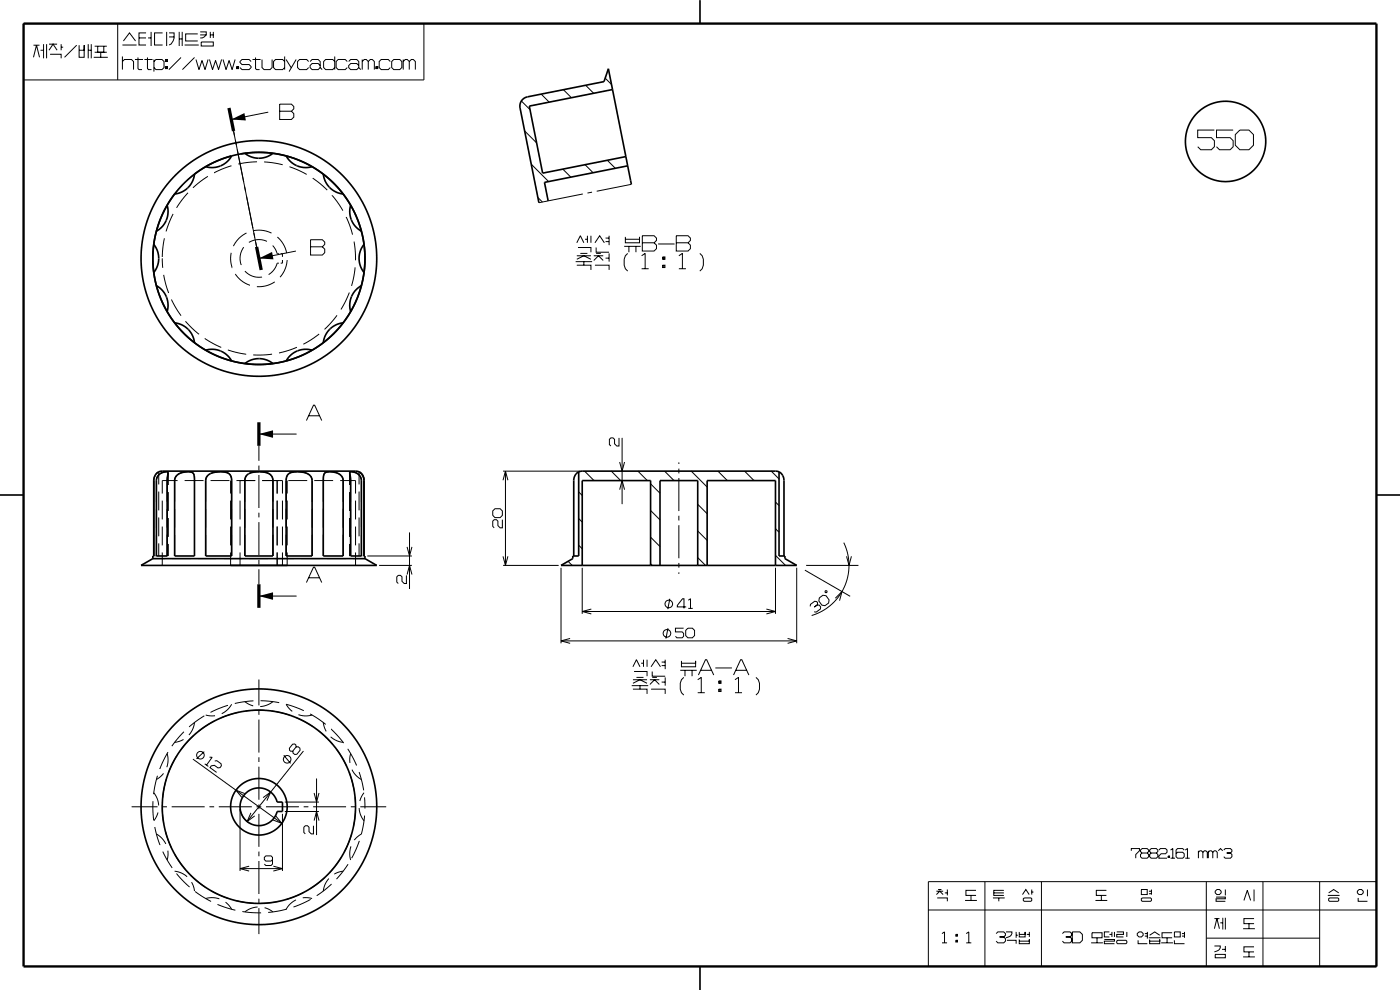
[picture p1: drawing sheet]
<svg xmlns="http://www.w3.org/2000/svg" width="297mm" height="210mm" viewBox="0 0 297 210" stroke-linecap="round" stroke-linejoin="round" font-family="sans-serif">
<g fill="none" stroke="#000" stroke-width=".21">
<path d="M5 5h84.9v12h-84.9zM7.1 12.2l.6-2.6 .7 2.6M7.1 9.6h1.3M8.6 10.7h.6M9.2 9.4v3M9.9 9.4v3M10.4 10.7l.9-1.3 .8 1.3M10.4 9.4h1.7M10.6 11.5h2.4v.9M13 9.4v1.3M13 10h.4M16.3 9.6l-2.6 2.6"/>
<path d="M16.8 9.6v2.6h1.1v-2.6v1.1h-1.1M18.7 10.7h.7M18.7 9.4v3M19.4 9.4v3M19.9 12.2h3M20.1 9.8h2.6M20.1 11.1h2.6M20.7 9.8v1.3h1.3v-1.3M21.4 11.1v1.1M25 5v12M26 13l.4-.4h1.5l.4 .4v1.8M26 9.5h3"/>
<path d="M26 12v2.8M26.2 8.7l1.3-1.7 1.3 1.7M28.6 12.6h1.7M29.3 12.2v2.3l.2 .3h.6M29.5 8.1h1.5M30.6 12.6h1.8M31 7h-1.5v2.5h1.5M31.3 12.2v2.3l.2 .3h.6M31.4 8.1h.7M32.1 6.8v3M32.7 13l.4-.4h1.3l.4 .4v1.3l-.4 .5h-1.3l-.4-.5M32.7 12.6v2.6"/>
<path d="M34.5 7h-1.7v2.5h1.7M35.1 14.1h.4v.4h-.4zM35.1 12.6h.4v.4h-.4zM35.3 12.6v.4M35.3 14.1v.4M35.4 6.8v3M35.9 7h1a2.26 2.26 0 0 1-1 2.5M35.9 7.8h1M38 6.8v3M38 8.3h.7M38.4 12.2l-2.6 2.6M38.7 6.8v3"/>
<path d="M39.2 9.5h3M41.3 12.2l-2.6 2.6M41.6 12.6l.6 2.2 .7-2 .6 2 .6-2.2M42 7.2h-2.6v1.5h2.6M42.5 6.8h1.3a1.12 1.12 0 0 1-1.3 1.3M42.5 7.4h1.3M42.7 8.9h2.6v.9h-2.6zM44.4 12.6l.7 2.2 .6-2 .7 2 .6-2.2M44.6 6.8v1.3M44.6 7.4h.7M45.3 6.8v1.3M47.3 12.6l.7 2.2 .6-2 .6 2 .7-2.2"/>
<path d="M50.2 14.1h.4v.4h-.4zM50.4 14.1v.4M53.3 13l-.5-.4h-1.5l-.4 .4v.3l.4 .4h1.5l.5 .4v.2l-.5 .5h-1.5l-.4-.5M53.6 12.6h1.7M54.2 12.2v2.3l.2 .3h.7M55.6 12.6v1.7l.4 .5h1.3l.4-.5v-1.7M60.4 13l-.4-.4h-1.5l-.5 .4v1.3l.5 .5h1.5l.4-.5M60.4 12v2.8M60.7 12.6l1.1 1.7M62.8 12.6l-1.5 2.6M65.5 13l-.4-.4h-1.5l-.5 .4v1.3l.5 .5h1.5l.4-.5M65.8 13l.4-.4h1.3l.4 .4v1.3l.5 .5"/>
<path d="M67.9 13.9l-.4-.4h-1.3l-.4 .4v.4l.4 .5h1.3l.4-.5M71 13l-.4-.4h-1.5l-.4 .4v1.3l.4 .5h1.5l.4-.5M71 12v2.8M73.7 13l-.5-.4h-1.5l-.4 .4v1.3l.4 .5h1.5l.5-.5M74 13l.4-.4h1.3l.4 .4v1.3l.4 .5M76.1 13.9l-.4-.4h-1.3l-.4 .4v.4l.4 .5h1.3l.4-.5M76.8 13l.5-.4h.4l.4 .4v1.8M76.8 12.6v2.2M78.1 13l.5-.4h.4l.4 .4v1.8M79.7 14.1h.4v.4h-.4zM79.9 14.1v.4M82.8 13l-.4-.4h-1.5l-.5 .4v1.3l.5 .5h1.5l.4-.5"/>
<path d="M83.5 12.6h1.3l.4 .4v1.3l-.4 .5h-1.3l-.4-.5v-1.3zM85.5 13l.5-.4h.4l.4 .4v1.8M85.5 12.6v2.2M86.8 13l.5-.4h.4l.4 .4v1.8M114.8 20l1.7 1.7M119.5 19l1.7 1.7M124.2 18.1l1.7 1.7M128.4 16.6l1.3 1.3M38.7 39.3l-1.7 1.9M41.3 36.9l-1.6 1.3M44.1 37.4l-3.2 2.4M49.1 35.2l-3.7 1.5"/>
<path d="M49.9 29.8l.2 1M51.9 39.6l.2 1M54.5 34.3l-3.9 .5M56 34.3l4 .6M56.9 23.8l-7.8 1.6 5.8 29.4 7.9-1.5M59.3 23.6h2.5l.5-.5v-.5l-.5-.5h-2.5v3.2h2.5l.5-.5v-.7l-.5-.5M61.4 35.4l3.7 1.6M66.3 37.8l3.1 2.5M110.6 21.4l1.8 1.9M111.3 27.8l2.5 2.5M112.7 34.8l3.7 3.7M119.4 35.9l1.7 1.7"/>
<path d="M124.1 34.9l1.7 1.7M128.8 34l1.7 1.7M133.9 39.1l-7.3 1.5M257.6 27.6h-3.5v1.6h2.9l.6 .6v1.3l-.6 .7h-2.3l-.6-.7M261.6 27.6h-3.5v1.6h2.9l.6 .6v1.3l-.6 .7h-2.3l-.6-.7M263 27.6h2l.9 1v2.2l-.9 1h-2l-.9-1v-2.2zM34.4 54.8l.1 2M34.7 58.3l1.1 3.9M34.9 50.5l-.5 4M36.7 45.4l-1.5 3.7M39.9 40.9l-2.4 3.2M49 53.6l-.1 1.5 .4 1.7"/>
<path d="M49.9 58.1a6 6 0 0 0 3.1 2.4M51.7 52.4a4 4 0 0 0-.5 3.8M52 57.5a4 4 0 0 0 3.6 1.3M52.3 41.6l1.4 6.8M52.3 49.4a6 6 0 0 0-2.8 2.8M53.7 48.9a6 6 0 0 1 3.9 .5M53.8 49.4l.2 1M54.2 51.4l.2 1M56.6 51.2a4 4 0 0 0-3.8 .2M57.8 52.1l.6 .8 .4 .9h.4M58.3 59.8a6 6 0 0 1-3.8 1M58.8 50.3a6 6 0 0 1 2 3.4"/>
<path d="M59.2 55.8h-.4l-.7 1.5-1.1 .9M59.5 53.8h.4v.7M59.9 55.2v.6h-.4M60.9 55.2a6 6 0 0 1-1.5 3.6M65.9 52.4h2.5l.5-.5v-.5l-.5-.5h-2.5v3.2h2.5l.5-.5v-.7l-.5-.5M70.4 41.4l2.3 3.3M73.4 46l1.4 3.8M75.1 51.2l.3 4M75.3 56.7l-.7 3.9M114.1 41.9l1 1M122.1 55.5h3.5M122.4 51.5l.7-1.5 .8 1.5"/>
<path d="M122.4 56.3h3v1M122.4 55l1.5-.7 1.5 .7M122.4 54.3h3M122.6 52.5h2.8v1M123.1 53.8h1.5M123.6 41.1l-9.3 1.9M123.9 55.5v.8M124.1 50.8h.5M124.6 50v1.5M125.4 50v1.5M125.6 40.8l-1 .2M126 55.3l1-1 1 1"/>
<path d="M126 54.3h2M126.2 51.5l1-1.5 1 1.5M126.2 56.3h3v1M126.5 52.5v1h2.7M126.5 53.8h1M128.5 50.5h.7M128.5 51.3h.7M128.5 54.8h.7M129.2 50v2M129.2 53.8v1.7M132.4 52.3h3.5M132.7 50.3v1.2h3v-1.2v.5h-3"/>
<path d="M133.2 53.8a2.54 2.54 0 0 0 0 3.7M133.4 52.3v1.2M134.9 52.3v1.2M136.1 54.3l.8-.5v3.2M136.1 57h1.5M136.3 51.5h2.5l.5-.5v-.5l-.5-.5h-2.5v3.3h2.5l.5-.5v-.8l-.5-.5M139.6 51.8h3.5M140.6 56.3h.5v.5h-.5zM140.6 54.5h.5v.5h-.5zM140.8 54.5v.5M140.8 56.3v.5M143.5 51.5h2.5l.5-.5v-.5l-.5-.5h-2.5v3.3h2.5l.5-.5v-.8l-.5-.5"/>
<path d="M144 57h1.5M144 54.3l.8-.5v3.2M148.5 53.8a2.53 2.53 0 0 1 0 3.7M36.4 63.5l2 3.5M39.3 68.1l2.9 2.8M43.4 71.8l3.5 1.9M48.3 74.2l3.9 .9M57.7 75.1l-4 .2M63 73.7l-3.8 1.2M67.7 70.8l-3.3 2.2M71.5 66.9l-2.7 3M74.1 62.1l-1.8 3.5"/>
<path d="M54.9 94.6v3.2M54.9 98.8v1M54.9 92.1h8M65 89.2l1.5-3.3h.3l1.5 3.3M65.5 88.2h2.3M106.7 99.9h16.3M107.2 99.9v20M124 99.9l2 2M129.7 99.9l2 2M131.3 92.9v1.7h-.5l-.4-.5v-.9l-.3-.3h-.5l-.3 .3v1.1l.3 .3M131.5 98l.5 1.9 .5-1.9M132 92.9v14"/>
<path d="M135.3 99.9l2 2M141 99.9l2 2M144 98.1v.3M144 99.4v1M146.6 99.9l3.4 3.4M152.3 99.9l2 2M158 99.9l2 2M163.6 99.9l1.7 1.7M32.4 118.5h2.5M32.6 117.9h.2M32.7 101.5l-.1 .2M32.8 101.1l-.1 .3"/>
<path d="M33.2 113.4v4.5h-.2M33.2 107.9v4M33.3 100.3l-.4 .6M33.6 100.1l-.2 .2M33.7 100.1v2.7M33.7 104.3v4M33.7 109.8v4M33.7 115.3v2.6M34.4 106.2v4M34.4 111.7v4M34.4 117.2v2.7M35.3 100.1l-.5 .1a1.94 1.94 0 0 0-1.6 1.7v4.5"/>
<path d="M35.3 100.1h.3l.1 .2M35.3 100.1h.1M35.5 113.4v4.5M35.5 107.9v4M35.7 100.3l-.2 1.5v4.6M35.7 115.4l-.1 2.5M35.7 100.3v2.6M35.7 104.4v4M35.7 109.9v4M36.4 118.5h4M37 107.9v4M37 113.4v4.5"/>
<path d="M37.5 100.9l-.5 .9v4.6M37.5 100.9h.1M37.7 101.9h-3.3v2.8M39.2 101.9h4M39.8 100.1l-1.1 .1-.8 .4M39.9 100.1h.5a1.1 1.1 0 0 1 .9 1.5v4.8M39.9 100.1h.1M41.3 107.9v4M41.3 113.4v4.5M41.9 118.5h4M43.6 107.9v4M43.6 113.4v4.5"/>
<path d="M44.1 100.9l-.5 .9v4.6M44.1 100.9h.1M44.7 101.9h4M46.7 100.1l-2 .3M46.8 100.1a1.87 1.87 0 0 1 2.3 1.2v5.1M46.8 100.1h.1M47.4 118.5h4M48.9 101.9v2.8M48.9 106.2v4M48.9 111.7v4M48.9 117.2v2.7M49.1 107.9v4"/>
<path d="M49.1 113.4v4.5M50.2 101.9h4M50.9 101.9v2.8M50.9 106.2v4M50.9 111.7v4M50.9 117.2v2.7M51.9 107.9v4M51.9 113.4v4.5M52.3 100.9l-.4 .9v4.6M52.3 100.9h.1M52.9 118.5h4M54.8 100.1l-1.9 .3"/>
<path d="M54.8 100.1h.1M54.9 100.1h.1M54.9 100.8v7M54.9 108.8v1M54.9 110.8v7M54.9 118.8v1M55.2 100.1h.7a1.87 1.87 0 0 1 2 1.8v4.5M55.6 101.9h4.3v2.8M57.9 107.9v4M57.9 113.4v4.5M58.4 118.5h4M58.8 101.9v2.8"/>
<path d="M58.8 106.2v4M58.8 111.7v4M58.8 117.2v2.7M59.9 106.2v4M59.9 111.7v4M59.9 117.2v2.7M60.7 107.9v4M60.7 113.4v4.5M60.9 101.9v2.8M60.9 106.2v4M60.9 111.7v4M60.9 117.2v2.7"/>
<path d="M60.9 100.9l-.2 .9v4.6M60.9 100.8v.1M61.2 101.9h4M62.9 100.1h-.3a1.99 1.99 0 0 0-1.5 .6M62.9 100.1h.1M63 100.1h.2M63.3 100.1l.8 .1a1.98 1.98 0 0 1 2.1 1.7v4.5M63.9 118.5h4M66.2 107.9v4M66.2 113.4v4.5M66.7 101.9h4M68.6 107.9v4"/>
<path d="M68.6 113.4v4.5M69.4 118.5h4M69.8 100.1l-.8 .2-.3 .5-.1 5.6M69.8 100.1h.1M69.9 100.1l1.6 .2a1.76 1.76 0 0 1 1.3 1.6v4.5M72.2 101.9h3.2v2.8M72.8 107.9v4M72.8 113.4v4.5M74.2 100.3l.2 1.4v4.7M74.2 115.4l.1 2.5M74.2 100.3v2.6M74.2 104.4v4"/>
<path d="M74.2 109.9v4M74.4 113.4l-.1 4.5M74.4 107.9v4M74.5 100.1l-.3 .2M74.5 100.1h.1M74.6 100.1l1.3 .4 .7 .9 .1 5M74.6 100.1h-.1M74.9 118.5h2.5M75.4 106.2v4M75.4 111.7v4M75.4 117.2v2.7M76.2 100.1v2.7"/>
<path d="M76.2 104.3v4M76.2 109.8v4M76.2 115.3v2.6M76.7 113.4v4.5h.2M76.7 107.9v4M77 117.9h.2M77.9 117.9h9.5M80.4 119.9h7M86.4 116l.5 1.9 .5-1.9M86.9 112.9v12M105 107.9h1.1l.5 .5v.9l-.5 .5h-1.1l-.5-.5v-.9zM106.6 110.2v1.8h-.5l-.5-.5v-1l-.3-.3h-.5l-.3 .3v1.2l.3 .3"/>
<path d="M106.7 118l.5 1.9 .5-1.9M106.7 101.9l.5-2 .5 2M106.7 119.9h11.8M120.5 119.1l.9 .8M122.8 104.3l.7 .8M122.8 110l.7 .8M122.8 115.7l.7 .7M131.5 103.9l.5-2 .5 2M138 102.6l2 2M138 108.3l2 2M138 113.9l2 2M138 119.6l.4 .3"/>
<path d="M144 101.4v7M144 109.4v1M144 111.4v7M144 119.4v1M148 107l2 2M148 112.6l2 2M148 118.3l1.7 1.6M164.5 106.5l.8 .7M164.5 112.2l.8 .7M164.5 117.8l2.1 2.1M171 119.9h11.1M179 115.1a11.1 11.1 0 0 1-6.8 15.5"/>
<path d="M179.6 118l.5 1.9 .5-1.9M54.9 120.8v3.1M54.9 126.4h8M65 123.6l1.5-3.3h.3l1.5 3.3M65.5 122.6h2.3M86.2 122.1v1.7h-.5l-.4-.5v-.9l-.3-.3h-.5l-.3 .3v1.1l.3 .3M86.4 121.9l.5-2 .5 2M119 120.4v16.1M119 135.9h50M120.9 135.4l-1.9 .5 1.9 .6M123.5 120.4v9.8M123.5 129.7h41"/>
<path d="M125.4 129.2l-1.9 .5 1.9 .5M136.5 139.9v1.5M137.3 139.9v1.5M141.1 139.9v2M141.7 133.3l-.4 2.1M142.1 127l-.4 2.2M144 121.4v.3M145 133.3h-1.7v.7h1.4l.3 .4v.6l-.3 .3h-1.1l-.3-.3M145.5 133.7l.4-.4h1l.4 .4v1.1l-.4 .5h-1l-.4-.5zM145.6 128.7h-1.9v-.3l1.1-1.4h.3v2.1M146 127.3l.5-.3v2.1M146 129.1h1"/>
<path d="M162.6 129.2l1.9 .5-1.9 .5M164.5 120.4v9.8M167.1 135.4l1.9 .5-1.9 .6M169 120.4v16.1M170.7 120.9l9.7 5.6M171.9 128.6v-.4l.9-.7 .5 .1 .2 .3-.1 .4-.7 .5 .7-.5 .4 .1 .3 .4-.1 .4-.9 .6h-.4M173.8 126.8l.8-.5 .6 .1 .7 .9-.1 .6-.8 .6-.6-.1-.7-.9zM175.1 125.4l.3-.1v.3l-.3 .1zM177.2 126.9l1.4-1.4-.5 1.9M35.5 159.8l.2 1.5-.3 1.4M35.6 159.5l-1.7 3.6M38.9 156.9l-1.9 .6"/>
<path d="M39 155.2l-2.5 3.1M41 156.1l-2.6 3M41.3 153.3l-.4 1.4-.8 1.2M43.3 159.4l-1.6 1.6M43.3 151.8l-3.2 2.4M43.6 151.7l1 .2 1-.1M45.5 152.9l-3.4 2.2M48.4 149.6l-3.7 1.5M49.1 149.4l-.8 1.1-1.3 .9M50.7 151.1l-3.9 1.2M51.9 148.8l.9 .6 .9 .3M53.8 148.7l-4 .5"/>
<path d="M54.9 144.1v5.5M54.9 150.6v1M54.9 152.6v7M55.3 148.6l3.9 .5M56.1 150.7l-4 .1M57.6 150.8l3.9 .9M57.9 148.8l-1.2 .8-1.5 .3M60.7 149.4l3.8 1.4M60.7 149.4l1.3 1.5M62.1 157.9l.4-.1 .3 .2v.5l-.7 .8-.4 .1-.3-.2v-.5zM62.8 158.5l.4-.1 .4 .3 .1 .4-.7 .9h-.5l-.3-.2-.1-.5M62.9 152.3l3.5 1.9"/>
<path d="M63.3 151.6l1.5 .3 1.4-.2M64.4 159.3l-12 15M65.8 151.4l3.3 2.3M67.6 155l2.9 2.8M68.6 153.3l.6 1.8M70.1 156.3l1.3 .8 1.4 .4M70.2 154.7l2.7 2.9M71.4 159l2.1 3.4M73.8 158.8l1.8 3.6M74.4 159.8l-.2 1v1M134 145.4h3.5M134.3 141.4l.7-1.5 .8 1.5"/>
<path d="M134.3 146.2h3v1M134.3 144.9l1.5-.7 1.5 .7M134.3 144.2h3M134.5 142.4h2.8v1M135 143.7h1.5M135.8 145.4v.8M136 140.7h.5M137.9 145.2l1-1 1 1M137.9 144.2h2M138.1 141.4l1-1.5 1 1.5M138.1 146.2h3v1M138.4 142.4v1h2.7"/>
<path d="M138.4 143.7h1M140.4 140.4h.7M140.4 141.2h.7M140.4 144.7h.7M141.1 143.7v1.7M144.3 142.2h3.5M144.6 140.2v1.2h3v-1.2v.5h-3M145.1 143.7a2.53 2.53 0 0 0 0 3.7M145.3 142.2v1.2M146.8 142.2v1.2M148 144.2l.8-.5v3.2M148 146.9h1.5"/>
<path d="M148.2 143.2l1.5-3.3h.2l1.5 3.3M148.7 142.2h2.2M151.8 141.7h3.5M152.5 146.2h.5v.5h-.5zM152.5 144.4h.5v.5h-.5zM152.7 144.4v.5M152.7 146.2v.5M155.6 143.2l1.5-3.3h.3l1.5 3.3M155.9 146.9h1.5M155.9 144.2l.8-.5v3.2M156.1 142.2h2.3M160.4 143.7a2.53 2.53 0 0 1 0 3.7"/>
<path d="M27.9 171.1h5.5M32.5 170l.1 3.9M32.6 168.2l.7 1.2 .4 1.5M32.8 175.4l1.1 3.9M33.2 176.9l1.1 .9 .9 1.2M33.4 164.5l-.8 4M33.5 172.3l-.9 1.8M34.4 171.1h1M34.4 170.7l.3 4M34.7 164.1l-1.5 1.3M35.1 176.2l1.3 3.7M35.3 165.3l-.8 3.9"/>
<path d="M36.4 171.1h7M37.5 160.3l-1.8 3.6M40.9 161l18.9 13.6M43.4 162l.8 .6M44.4 171.1h1M44.4 160.6h.6l-1.2 1.7M45.6 161.4h.4l.9 .6 .1 .4-.3 .4-.5 .1-.7-.6-.7 .2-.2 .3 1.4 1M46.4 171.1h7M50.9 171.6v13.2M51 171.6l.5 1.7 1.3 1.2M51.9 168.3l-1.8-.7 1.2 1.6M53.2 172.4l-.8 1.9 1.6-1.2"/>
<path d="M54.4 171.1h1M54.9 160.6v1M54.9 162.6v7M54.9 170.6v1M54.9 172.6v7M55.8 169.2l1.6-1.2-.8 1.8M56.4 171.1h7M58.5 173.1l1.3 1.5-1.9-.7M59.9 172.6v12.2M60.2 160.2l1.4 1.7M60.4 172.1h7.3M60.4 170.1h7.3"/>
<path d="M64.4 171.1h1M66.4 171.1h7M66.5 175.2v1.7h-.5l-.4-.5v-.9l-.4-.3h-.4l-.3 .3v1.1l.3 .3M66.6 168.2l.6 1.9 .5-1.9M66.6 174.1l.6-2 .5 2M67.2 165.1v12M74.1 163.8l1 3.9M74.4 171.1h1M74.5 179.5l-.3 1.5 .2 1.4M74.6 176.9l-1.5 3.7M74.7 163.3l.8 1.2 1.2 .9M75.3 169.1l.1 2"/>
<path d="M75.4 171.4l-.4 4M75.4 171.1v.1M76.2 171.4l.3 1.5 .7 1.2M76.2 163.8l1 3.9M76.2 178.4l-1.6 3.6M76.4 171.1h5.5M76.7 176.9l-.9 .6-.6 .7M77.2 168.2l-.9 1.7M77.3 169.1l.1 2.4M77.3 173l-.6 3.9M34.5 180.6l2 3.5M35.6 180.4l-.1 2"/>
<path d="M37 184.8l1.4 .4 1.3 .8M37.1 181.3l2.3 3.2M37.4 185.3l2.8 2.9M40.4 185.6l3.1 2.6M40.6 187.1l.7 1.9M41.4 189.1l3.4 2.1M43.6 190.6l1.5-.2 1.4 .3M44.8 189l3.6 1.6M46.1 191.8l3.8 1.3M47.8 191.4l1.3 1.5M49.9 191l3.9 .6M50.9 184.3h9"/>
<path d="M51.4 193.4l4 .2M52.9 183.7l-2 .6 2 .5M54.6 192.4l-1.4 .3-1.3 .7M54.9 180.6v1M54.9 182.6v7M54.9 190.6v1M54.9 192.6v5.5M56.1 192.5l1 .4 .8 .5M57.8 182.3l-.3 .4h-1.1l-.3-.4v-.4l.3-.3h1.1l.3 .3v1.4l-.3 .3h-1.1l-.3-.3M58 183.7l1.9 .6-1.9 .5M59.3 191.2l-4 .4M60.8 192.8l-3.9 .7"/>
<path d="M62.8 190.9l-1.2 .8-.9 1.2M64.2 190.5l2 .1M64.4 189.3l-3.7 1.5M65.9 190.8l-3.6 1.6M68.9 186.1l-3.2 2.4M69.8 186.4l-.8 1.2-.4 1.4M70.3 187.5l-3.1 2.5M72.4 181.9l-2.4 3.2M72.8 184.8l-1.9 .6M73.8 183.3l-2.4 3.2M196.9 187h95.1v18h-95.1zM196.9 193h95.1"/>
<path d="M198.6 189.8l.8-.8 .7 .8M198.6 189h1.5M198.8 190.5h2.2v.7M199 188.7h.7M199.8 198l.6-.3v2.3M200.4 189.4h.6M201 188.7v1.2M202.8 199.5h.3v.3h-.3zM202.8 198.2h.3v.4h-.3zM202.9 198.2v.4M202.9 199.5v.3M204.7 191h2.5"/>
<path d="M205 198l.5-.3v2.3M206 189.9v1.1M207.1 188.9h-2.2v1h2.2M208.9 187v18M210.6 190.5h2.5M210.8 189.4h2.2M211.3 198l.4-.3h1.2l.4 .3v.4l-.4 .3h-.9h.9l.4 .4v.5l-.4 .4h-1.2l-.4-.4M211.9 190.5v.7M213 188.9h-2.2v1h2.2M213.4 197.7h1.3a1.16 1.16 0 0 1-1.3 1.2M213.6 199.5h2v.7M215.6 197.7v1.2"/>
<path d="M215.6 198.4h.3M216.2 199.3v.9h2.2v-.9v.3h-2.2M216.2 197.7v1h1.3v-1v.5h-1.3M216.9 189.8l.7-1.1 .7 1.1M217.1 190.7l.2-.2h1.4l.2 .2v.3l-.2 .2h-1.4l-.2-.2zM217.8 198.2h.6M218.4 197.7v1M218.9 189.2h.3M218.9 188.7v1.1M220.9 187v18M225.4 198l.3-.3h1.3l.4 .3v.4l-.4 .3h-.9h.9l.4 .4v.5l-.4 .4h-1.3l-.3-.4M227.5 197.7h1.6l.5 .5v1.3l-.5 .5h-1.6z"/>
<path d="M231.7 197.9h2.1v1h-2.1zM232.4 191h2.5M232.7 198.9v1.1M233.6 189.9v1.1M234.3 199.3h2.1v.3h-2.1v.6h2.1M234.7 188.9h-2.1v1h2.1M235.4 197.7h-1.1v1h1.1M235.4 198.2h.5M235.9 197.7v1M236.4 197.7v1M236.9 199.6l.2-.1h1.8l.1 .1v.4l-.1 .2h-1.8l-.2-.2zM236.9 197.7h1.4v.5h-1.4v.5h1.4"/>
<path d="M239 197.7v1M240 180.5v-.5h1.7v.5l-.8 .8v.7M241.3 198l.3-.3h.6l.3 .3v.4l-.3 .3h-.6l-.3-.3zM241.4 199.5v.7h2M242.1 188.7h1.3v1.1h-1.3zM242.3 180h1.1l.3 .3v.3l-.3 .3h-1.1l-.4-.3v-.3zM242.3 180.9l-.4 .4v.4l.4 .3h1.1l.3-.3v-.4l-.3-.4M242.3 190.5h1.8l.2 .2v.3l-.2 .2h-1.8l-.2-.2v-.3zM242.9 198h.5M242.9 198.6h.5M243.4 197.7v1.4M243.7 198.9h2.5"/>
<path d="M243.7 189h.6M243.7 189.6h.6M243.9 199.3v.9h2.1v-.9v.3h-2.1M243.9 198.4l1.1-.7 1 .7M243.9 180.3l.3-.3h1.1l.3 .3v.3l-.3 .3h-1.1l-.3-.3zM244.2 180.9l-.3 .4v.4l.3 .3h1.1l.3-.3v-.4l-.3-.4M244.3 188.7v1.1M245.8 180.3l.4-.3h1.1l.3 .3v.5l-.3 .3h-1l-.5 .5v.4h1.8M247.6 198.9v1.1M247.8 181.6h.3v.3h-.3zM247.9 181.6v.3M248.3 180.3l.5-.3v2"/>
<path d="M248.3 182h1M248.7 197.9h-2.2v1h2.2M249.1 199.5v.7h2.2M249.1 197.7h1.3v1h-1.3zM250.7 198h.6M250.7 198.6h.6M251.2 180.3l-.3-.3h-1.1l-.3 .3v1.4l.3 .3h1.1l.3-.3v-.6l-.3-.3h-1.1l-.3 .3M251.3 197.7v1.2M251.4 182h1M251.4 180.3l.5-.3v2M254.2 180.8l.4-.3h.3l.3 .3v1.2M254.2 180.5v1.5"/>
<path d="M255.2 180.8l.3-.3h.3l.3 .3v1.2M255.9 199h24.1M255.9 187v18M256.3 180.8l.4-.3h.3l.3 .3v1.2M256.3 180.5v1.5M257.3 180.8l.3-.3h.3l.3 .3v1.2M257.6 197l.6-2.1 .5 2.1M257.6 194.9h1.1M258 190.3h1.9v.4h-1.9v.5h1.9M258.2 188.7h.5l.4 .3v.4l-.4 .4h-.5l-.4-.4v-.4zM258.4 180.5l.5-.5 .5 .5M258.9 195.8h.5"/>
<path d="M259.4 194.7v2.5M259.6 180.3l.3-.3h1.1l.3 .3v.3l-.3 .3h-.8h.8l.3 .4v.4l-.3 .3h-1.1l-.3-.3M259.9 188.7v1.2M259.9 194.7v2.5M263.7 197h2.5M263.9 191l.7-2.1 .7 2.1M265 195.9v1.1M266 194.9h-2.1v1h2.1M266 188.7v2.5M267.9 187v18M280 187v18M281.7 189.9h2.5"/>
<path d="M281.9 189.4l1-.7 1.1 .7M282 190.5h1.8l.2 .2v.3l-.2 .2h-1.8l-.1-.2v-.3zM288.1 190.5v.7h2M288.3 188.7h.5l.4 .3v.4l-.4 .4h-.5l-.3-.4v-.4zM290.1 188.7v1.4M199.8 200h1.1M205 200h1.1M231.5 200h2.5M246.3 200h2.5M257.6 200.7h1.3a1.17 1.17 0 0 1-1.3 1.2M257.8 202.4h2.1v.8h-2.1zM259.2 201.4h.7"/>
<path d="M259.9 200.7v1.2M263.7 203h2.5M265 201.9v1.1M266 200.8h-2.1v1.1h2.1"/>
<circle cx="141.5" cy="134.4" r=".81"/>
<circle cx="141.9" cy="128.1" r=".81"/>
<circle cx="42.5" cy="160.2" r=".81"/>
<circle cx="60.9" cy="161.1" r=".81"/>
</g>
<g fill="none" stroke="#000" stroke-width=".35">
<path d="M129.9 19l-.8-4.4-1 2.7-16.2 3.2a2 2 0 0 0-1.6 2.4l4 20.1M129.9 19l-17.6 3.5 2.8 14.2 17.7-3.5M129.9 19l4 20.1M148.5 0v5M43.6 35.4l-1.4 .9a1.56 1.56 0 0 0-1.1 1.6 4.7 4.7 0 0 1-4.1 3.3l-1.5 2.3M49.1 33.1l-2.8 .9-2.7 1.4M49.1 33.1a4.7 4.7 0 0 1-5.5 2.3M51.1 32.7l2.1-.3 2.2-.1 4.3 .5 3.8 1.2 2 1 1.9 1.1 1.8 1.4 1.7 1.5 2.7 3.3 2 3.7 .9 2.3 .5 2.2 .4 4.3-.4 4.2-.5 2.2-.7 2.1-2 3.8-1.3 1.8-1.5 1.7-3.2 2.7-3.7 2.1-2.1 .8-2.2 .6-2.2 .4-2.3 .1-4.2-.3-2.2-.5-2.1-.7-2.1-.9-1.9-1.1-3.2-2.5-2.8-3.2-1.3-1.8-1.1-2.3-1.4-4-.6-4.2 .3-4.2 .4-2.2 .6-2.2 1.8-3.8 2.5-3.5 1.6-1.6 1.7-1.4 3.6-2.2 2.3-1 1.9-.6M51.9 32.5l-2.8 .6M51.9 32.5l3-.2 3 .2M51.9 32.5a4.8 4.8 0 0 0 6 0M57.9 32.5l2.8 .6"/>
<path d="M60.7 33.1l2.8 .9 2.7 1.4M60.7 33.1a4.8 4.8 0 0 0 5.5 2.3M66.2 35.4l2.4 1.5M68.6 36.9l2.2 2 2 2.3M68.6 36.9a4.8 4.8 0 0 0 4.2 4.3M133.2 35.2l-17.7 3.5 .8 3.9M32.6 57.8l.6 2.8M32.6 51.8l-.2 2.8 .2 3.2M32.6 51.8a4.8 4.8 0 0 1 0 6M33.2 49l-.6 2.8M35.5 43.5l-1.4 2.7-.9 2.8M35.5 43.5a4.7 4.7 0 0 1-2.3 5.5"/>
<path d="M72.8 41.2l1.6 2.3M74.4 43.5l1.4 2.9 .9 2.6M74.4 43.5a4.8 4.8 0 0 0 2.3 5.5M76.7 49l.5 2.8M77.2 51.8l.2 3-.2 3M77.2 57.8l-.5 2.8M77.2 51.8a4.8 4.8 0 0 0 0 6M33.2 60.6l.9 2.8 1.4 2.7M33.2 60.6a4.7 4.7 0 0 1 2.3 5.5M35.5 66.1l1.5 2.4M37 68.5l1.8 2.1 2.5 2.1M37 68.5a4.8 4.8 0 0 1 4.3 4.2"/>
<path d="M41.3 72.7l2.3 1.6M43.6 74.3l3 1.4 2.5 .9M43.6 74.3a4.7 4.7 0 0 1 5.5 2.3M49.1 76.6l2.8 .5M51.9 77.1l2.8 .2 3.2-.2M51.9 77.1a4.8 4.8 0 0 1 6 0M60.7 76.6l-2.8 .5M66.2 74.3l-2.7 1.3-2.8 1M66.2 74.3a4.8 4.8 0 0 0-5.5 2.3M68.6 72.7l-2.4 1.6M72.8 68.5l-2 2.2-2.2 2M72.8 68.5a4.8 4.8 0 0 0-4.2 4.2"/>
<path d="M74.4 66.1l-1.6 2.4M76.7 60.6l-1.1 3.1-1.2 2.4M76.7 60.6a4.7 4.7 0 0 0-2.3 5.5M0 105h5M32.4 118.5l-2.5 1.4h50l-2.5-1.4M32.4 118.5h45M32.6 101.9v16h-.2v.6M32.6 101.7v.2M32.7 101.4v.1M32.9 100.9l-.3 1M32.9 100.9l-.1 .2M33.4 100.3h-.1"/>
<path d="M33.7 100.1l.7-.2h41l.8 .2M33.7 100.1l-.8 .8M33.7 100.1h.1M33.7 100.1h-.1M35.6 100.9v-.3a.42 .42 0 0 0-.1-.5 .42 .42 0 0 0-.5 0l-1.1 .5a1.73 1.73 0 0 0-.7 1.3v16h2.3l.1-17M37.5 100.9l1-.6 1.4-.2 .9 .1 .4 .6 .1 17.1h-4.3v-16l.1-.5zM44.1 100.8l1.2-.6 1.9-.1a1.65 1.65 0 0 1 1.9 1.8v16h-5.5v-16l.2-.6zM52.4 100.8l.7-.4 1-.3h1.4l1.2 .2a1.66 1.66 0 0 1 1.2 1.6v16h-6v-16l.2-.6zM61.2 100.6a4.4 4.4 0 0 1 4.7 .4l.3 .9v16h-5.5v-16.1l.1-.7zM68.9 100.3l1-.2 1.6 .2 .8 .5 .5 .9v16.2h-4.2v-16.3l.1-.8zM74.3 100.2h1a1.9 1.9 0 0 1 1.4 1.7v16h-2.3v-16zM76.2 100.1a2.07 2.07 0 0 1 1 1.8"/>
<path d="M76.2 100.1a2.08 2.08 0 0 1 1 1.8M77.2 101.9v16h.2v.6M122.8 100.1l.7-.2h41l.8 .2M122.8 100.1a2.07 2.07 0 0 0-1.1 1.8v16M122.8 100.1v17.8h-1.3v.6l-2.5 1.4h50l-2.5-1.4v-.6h-1.2v-17.8M123.5 119.9v-18h14.5v18M140 119.9v-18h8v18M150 119.9v-18h14.5v18M165.3 100.1a2.04 2.04 0 0 1 1 1.8v16M292 105h5M52 168.4a4 4 0 0 1 6.8 1.7h1.1v2h-1.1a4 4 0 0 1-5.8 2.5 4 4 0 0 1-1-6.2zM148.5 205v5"/>
<circle cx="260" cy="30" r="8.5"/>
<circle cx="54.9" cy="54.8" r="25"/>
<circle cx="54.9" cy="171.1" r="25"/>
<circle cx="54.9" cy="171.1" r="6"/>
<circle cx="54.9" cy="171.1" r="20.5"/>
</g>
<path d="M5 5h287v200h-287z" fill="none" stroke="#000" stroke-width=".5"/>
<path d="M48.6 22.9l1 4.9M54.4 52.4l1 4.9M54.9 89.6v5M54.9 123.9v5" fill="none" stroke="#000" stroke-width=".7" stroke-linecap="butt"/>
<g fill="#000">
<path d="M49.1 25.4l2.7-1.4 .4 1.6z" fill-rule="evenodd"/>
<path d="M54.9 54.8l2.8-1.4 .3 1.6z" fill-rule="evenodd"/>
<path d="M54.9 92.1l3-.8v1.6z" fill-rule="evenodd"/>
<path d="M54.9 126.4l3-.8v1.6z" fill-rule="evenodd"/>
</g>
</svg>
